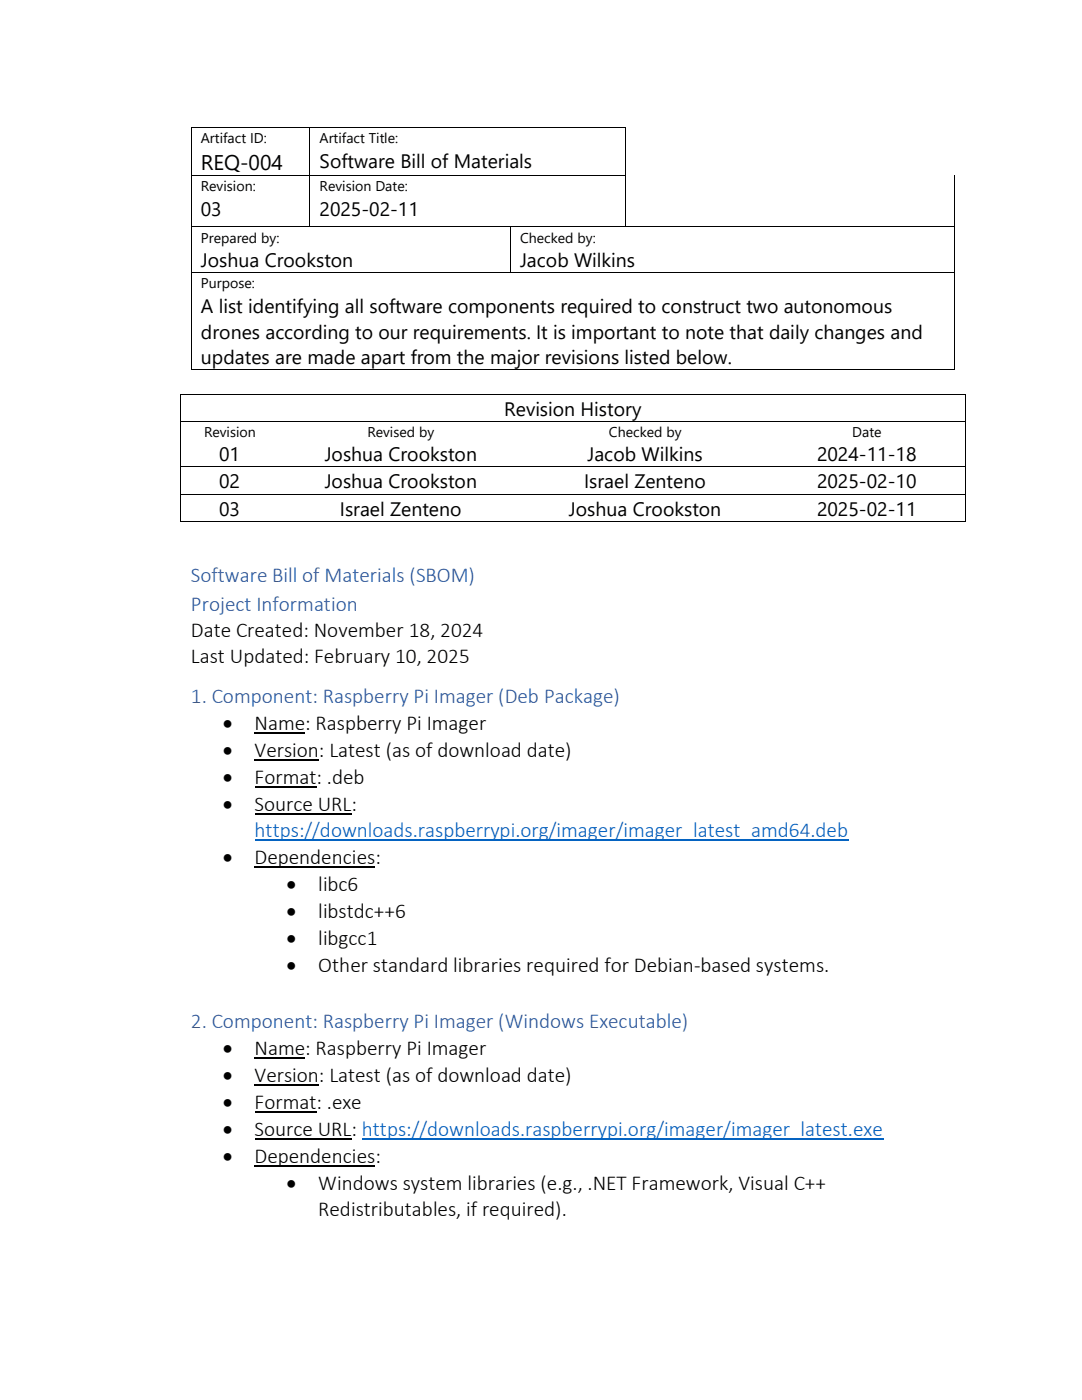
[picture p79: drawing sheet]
<svg xmlns="http://www.w3.org/2000/svg" width="216mm" height="279mm" viewBox="0 0 216 279" stroke-linecap="round" stroke-linejoin="round" font-family="sans-serif">
<defs><g id="words">
<g font-size="4.2">
<text x="40.1" y="33.9">REQ-004</text>
<text x="38.1" y="127.1">Date Created: November 18, 2024</text>
<text x="38.1" y="132.3">Last Updated: February 10, 2025</text>
<text x="44.5" y="145.7">•</text>
<text x="50.8" y="145.7">Name: Raspberry Pi Imager</text>
<text x="44.5" y="151.1">•</text>
<text x="50.8" y="151.1">Version: Latest (as of download date)</text>
<text x="44.5" y="156.5">•</text>
<text x="44.5" y="161.9">•</text>
<text x="50.8" y="156.5">Format: .deb</text>
<text x="50.8" y="161.9">Source URL:</text>
<text x="44.5" y="172.4">•</text>
<text x="50.8" y="172.4">Dependencies:</text>
<text x="57.2" y="177.8">•</text>
<text x="63.5" y="177.8">libc6</text>
<text x="57.2" y="183.3">•</text>
<text x="63.5" y="183.3">libstdc++6</text>
<text x="57.2" y="188.6">•</text>
<text x="63.5" y="188.6">libgcc1</text>
<text x="57.2" y="194">•</text>
<text x="63.5" y="194">Other standard libraries required for Debian-based systems.</text>
<text x="44.5" y="210.5">•</text>
<text x="44.5" y="215.8">•</text>
<text x="50.8" y="210.5">Name: Raspberry Pi Imager</text>
<text x="50.8" y="215.8">Version: Latest (as of download date)</text>
<text x="44.5" y="221.3">•</text>
<text x="50.8" y="221.3">Format: .exe</text>
<text x="44.5" y="226.6">•</text>
<text x="50.8" y="226.6">Source URL: https://downloads.raspberrypi.org/imager/imager_latest.exe</text>
<text x="44.5" y="232">•</text>
<text x="50.8" y="232">Dependencies:</text>
<text x="57.2" y="237.4">•</text>
<text x="63.5" y="237.4">Windows system libraries (e.g., .NET Framework, Visual C++</text>
<text x="63.5" y="242.6">Redistributables, if required).</text>
</g>
<g font-size="4.2" fill="#2f5496">
<text x="38.1" y="116.1">Software Bill of Materials (SBOM)</text>
<text x="38.1" y="122">Project Information</text>
<text x="38.1" y="140.3">1. Component: Raspberry Pi Imager (Deb Package)</text>
<text x="38.1" y="205.1">2. Component: Raspberry Pi Imager (Windows Executable)</text>
</g>
<text font-size="4.2" fill="#0563c1" x="50.8" y="167.1">https://downloads.raspberrypi.org/imager/imager_latest_amd64.deb</text>
<g font-size="3.9">
<text x="63.8" y="33.5">Software Bill of Materials</text>
<text x="40.1" y="43.1">03</text>
<text x="63.8" y="43.1">2025-02-11</text>
<text x="40.1" y="53.3">Joshua Crookston</text>
<text x="103.8" y="53.3">Jacob Wilkins</text>
<text x="40.1" y="62.4">A list identifying all software components required to construct two autonomous</text>
<text x="40.1" y="67.6">drones according to our requirements. It is important to note that daily changes and</text>
<text x="40.1" y="72.7">updates are made apart from the major revisions listed below.</text>
<text x="100.6" y="83">Revision History</text>
<text x="43.8" y="92.1">01</text>
<text x="64.8" y="92.1">Joshua Crookston</text>
<text x="117.2" y="92.1">Jacob Wilkins</text>
<text x="163.1" y="92.1">2024-11-18</text>
<text x="43.8" y="97.4">02</text>
<text x="64.8" y="97.4">Joshua Crookston</text>
<text x="116.6" y="97.4">Israel Zenteno</text>
<text x="163.1" y="97.4">2025-02-10</text>
<text x="43.8" y="102.9">03</text>
<text x="67.8" y="102.9">Israel Zenteno</text>
<text x="113.5" y="102.9">Joshua Crookston</text>
<text x="163.1" y="102.9">2025-02-11</text>
</g>
<g font-size="2.8">
<text x="40.1" y="28.6">Artifact ID:</text>
<text x="63.8" y="28.6">Artifact Title:</text>
<text x="40.1" y="38.2">Revision:</text>
<text x="63.8" y="38.2">Revision Date:</text>
<text x="40.1" y="48.4">Prepared by:</text>
<text x="103.8" y="48.4">Checked by:</text>
<text x="40.1" y="57.5">Purpose:</text>
<text x="40.7" y="87.2">Revision</text>
<text x="73.3" y="87.2">Revised by</text>
<text x="121.5" y="87.2">Checked by</text>
<text x="170" y="87.2">Date</text>
</g>
</g></defs>
<g fill="#000">
<path d="M38.1 25.4h.2v.2h-.2z" fill-rule="evenodd"/>
<path d="M38.1 25.4h.2v.2h-.2z" fill-rule="evenodd"/>
<path d="M38.1 35h.2v.2h-.2z" fill-rule="evenodd"/>
<path d="M61.7 25.4h.2v.2h-.2z" fill-rule="evenodd"/>
<path d="M61.7 35h.2v.2h-.2z" fill-rule="evenodd"/>
<path d="M124.7 25.4h.2v.2h-.2z" fill-rule="evenodd"/>
<path d="M124.7 25.4h.2v.2h-.2z" fill-rule="evenodd"/>
<path d="M124.7 35h.2v.2h-.2z" fill-rule="evenodd"/>
<path d="M190.5 35h.1v.2h-.1z" fill-rule="evenodd"/>
<path d="M38.1 45.2h.2v.2h-.2z" fill-rule="evenodd"/>
<path d="M38.1 54.3h.2v.2h-.2z" fill-rule="evenodd"/>
<path d="M61.7 45.2h.2v.2h-.2z" fill-rule="evenodd"/>
<path d="M101.8 45.2h.2v.2h-.2z" fill-rule="evenodd"/>
<path d="M101.8 54.3h.2v.2h-.2z" fill-rule="evenodd"/>
<path d="M124.7 45.2h.2v.2h-.2z" fill-rule="evenodd"/>
<path d="M190.5 45.2h.1v.2h-.1z" fill-rule="evenodd"/>
<path d="M190.5 54.3h.1v.2h-.1z" fill-rule="evenodd"/>
<path d="M35.9 78.6h.1v.2h-.1z" fill-rule="evenodd"/>
<path d="M35.9 78.6h.1v.2h-.1z" fill-rule="evenodd"/>
<path d="M38.1 73.7h.2v.2h-.2z" fill-rule="evenodd"/>
<path d="M38.1 73.7h.2v.2h-.2z" fill-rule="evenodd"/>
<path d="M190.5 73.7h.1v.2h-.1z" fill-rule="evenodd"/>
<path d="M190.5 73.7h.1v.2h-.1z" fill-rule="evenodd"/>
<path d="M192.6 78.6h.2v.2h-.2z" fill-rule="evenodd"/>
<path d="M192.6 78.6h.2v.2h-.2z" fill-rule="evenodd"/>
<path d="M35.9 84h.1v.2h-.1z" fill-rule="evenodd"/>
<path d="M35.9 93.1h.1v.1h-.1z" fill-rule="evenodd"/>
<path d="M35.9 98.5h.1v.2h-.1z" fill-rule="evenodd"/>
<path d="M55.7 84h.2v.2h-.2z" fill-rule="evenodd"/>
<path d="M55.7 93.1h.2v.1h-.2z" fill-rule="evenodd"/>
<path d="M55.7 98.5h.2v.2h-.2z" fill-rule="evenodd"/>
<path d="M104.2 84h.2v.2h-.2z" fill-rule="evenodd"/>
<path d="M104.2 93.1h.2v.1h-.2z" fill-rule="evenodd"/>
<path d="M104.2 98.5h.2v.2h-.2z" fill-rule="evenodd"/>
<path d="M153.2 84h.2v.2h-.2z" fill-rule="evenodd"/>
<path d="M153.2 93.1h.2v.1h-.2z" fill-rule="evenodd"/>
<path d="M153.2 98.5h.2v.2h-.2z" fill-rule="evenodd"/>
<path d="M192.6 84h.2v.2h-.2z" fill-rule="evenodd"/>
<path d="M192.6 93.1h.2v.1h-.2z" fill-rule="evenodd"/>
<path d="M192.6 98.5h.2v.2h-.2z" fill-rule="evenodd"/>
<path d="M35.9 104h.1v.2h-.1z" fill-rule="evenodd"/>
<path d="M35.9 104h.1v.2h-.1z" fill-rule="evenodd"/>
<path d="M55.5 104h.2v.2h-.2z" fill-rule="evenodd"/>
<path d="M104 104h.1v.2h-.1z" fill-rule="evenodd"/>
<path d="M153 104h.1v.2h-.1z" fill-rule="evenodd"/>
<path d="M192.6 104h.2v.2h-.2z" fill-rule="evenodd"/>
<path d="M192.6 104h.2v.2h-.2z" fill-rule="evenodd"/>
</g>
<g fill="none" stroke="#000" stroke-width=".2">
<path d="M38.2 25.6v9.4M38.2 35.2v10M38.3 25.5h23.4M38.3 35.1h23.4M61.8 25.6v9.4M61.8 35.2v10M61.9 25.5h62.8M61.9 35.1h62.8M124.8 25.6v9.4M124.8 35.2v10M190.5 35.2v10M38.2 45.4v8.9"/>
<path d="M38.2 54.5v19.2M38.3 45.3h23.4M38.3 54.4h63.5M61.9 45.3h39.9M101.9 45.4v8.9M102 45.3h22.7M102 54.4h88.5M124.9 45.3h65.6M190.5 45.4v8.9M190.5 54.5v19.2M35.9 78.8v5.2M36 78.7h156.6"/>
<path d="M38.3 73.8h152.2M192.7 78.8v5.2M35.9 84.2v8.9M35.9 93.2v5.3M35.9 98.7v5.3M36 84.1h19.7M36 93.2h19.7M36 98.6h19.7M55.9 84.1h48.3M55.9 93.2h48.3M55.9 98.6h48.3M104.4 84.1h48.8"/>
<path d="M104.4 93.2h48.8M104.4 98.6h48.8M153.4 84.1h39.2M153.4 93.2h39.2M153.4 98.6h39.2M192.7 84.2v8.9M192.7 93.2v5.3M192.7 98.7v5.3M36 104.1h156.6"/>
</g>
<path d="M50.8 146.4h10.1M50.8 151.7h12.9M50.8 157.1h12.4M50.8 162.5h19.3M50.8 173.1h24.1M50.8 211.1h10.1M50.8 216.5h12.9M50.8 221.9h12.4M50.8 227.3h19.3M50.8 232.7h24.1" fill="none" stroke="#000" stroke-width=".22"/>
<path d="M50.8 167.7h118.5M72.2 227.3h104.1" fill="none" stroke="#0563c1" stroke-width=".22"/>
<use href="#words"/>
</svg>
